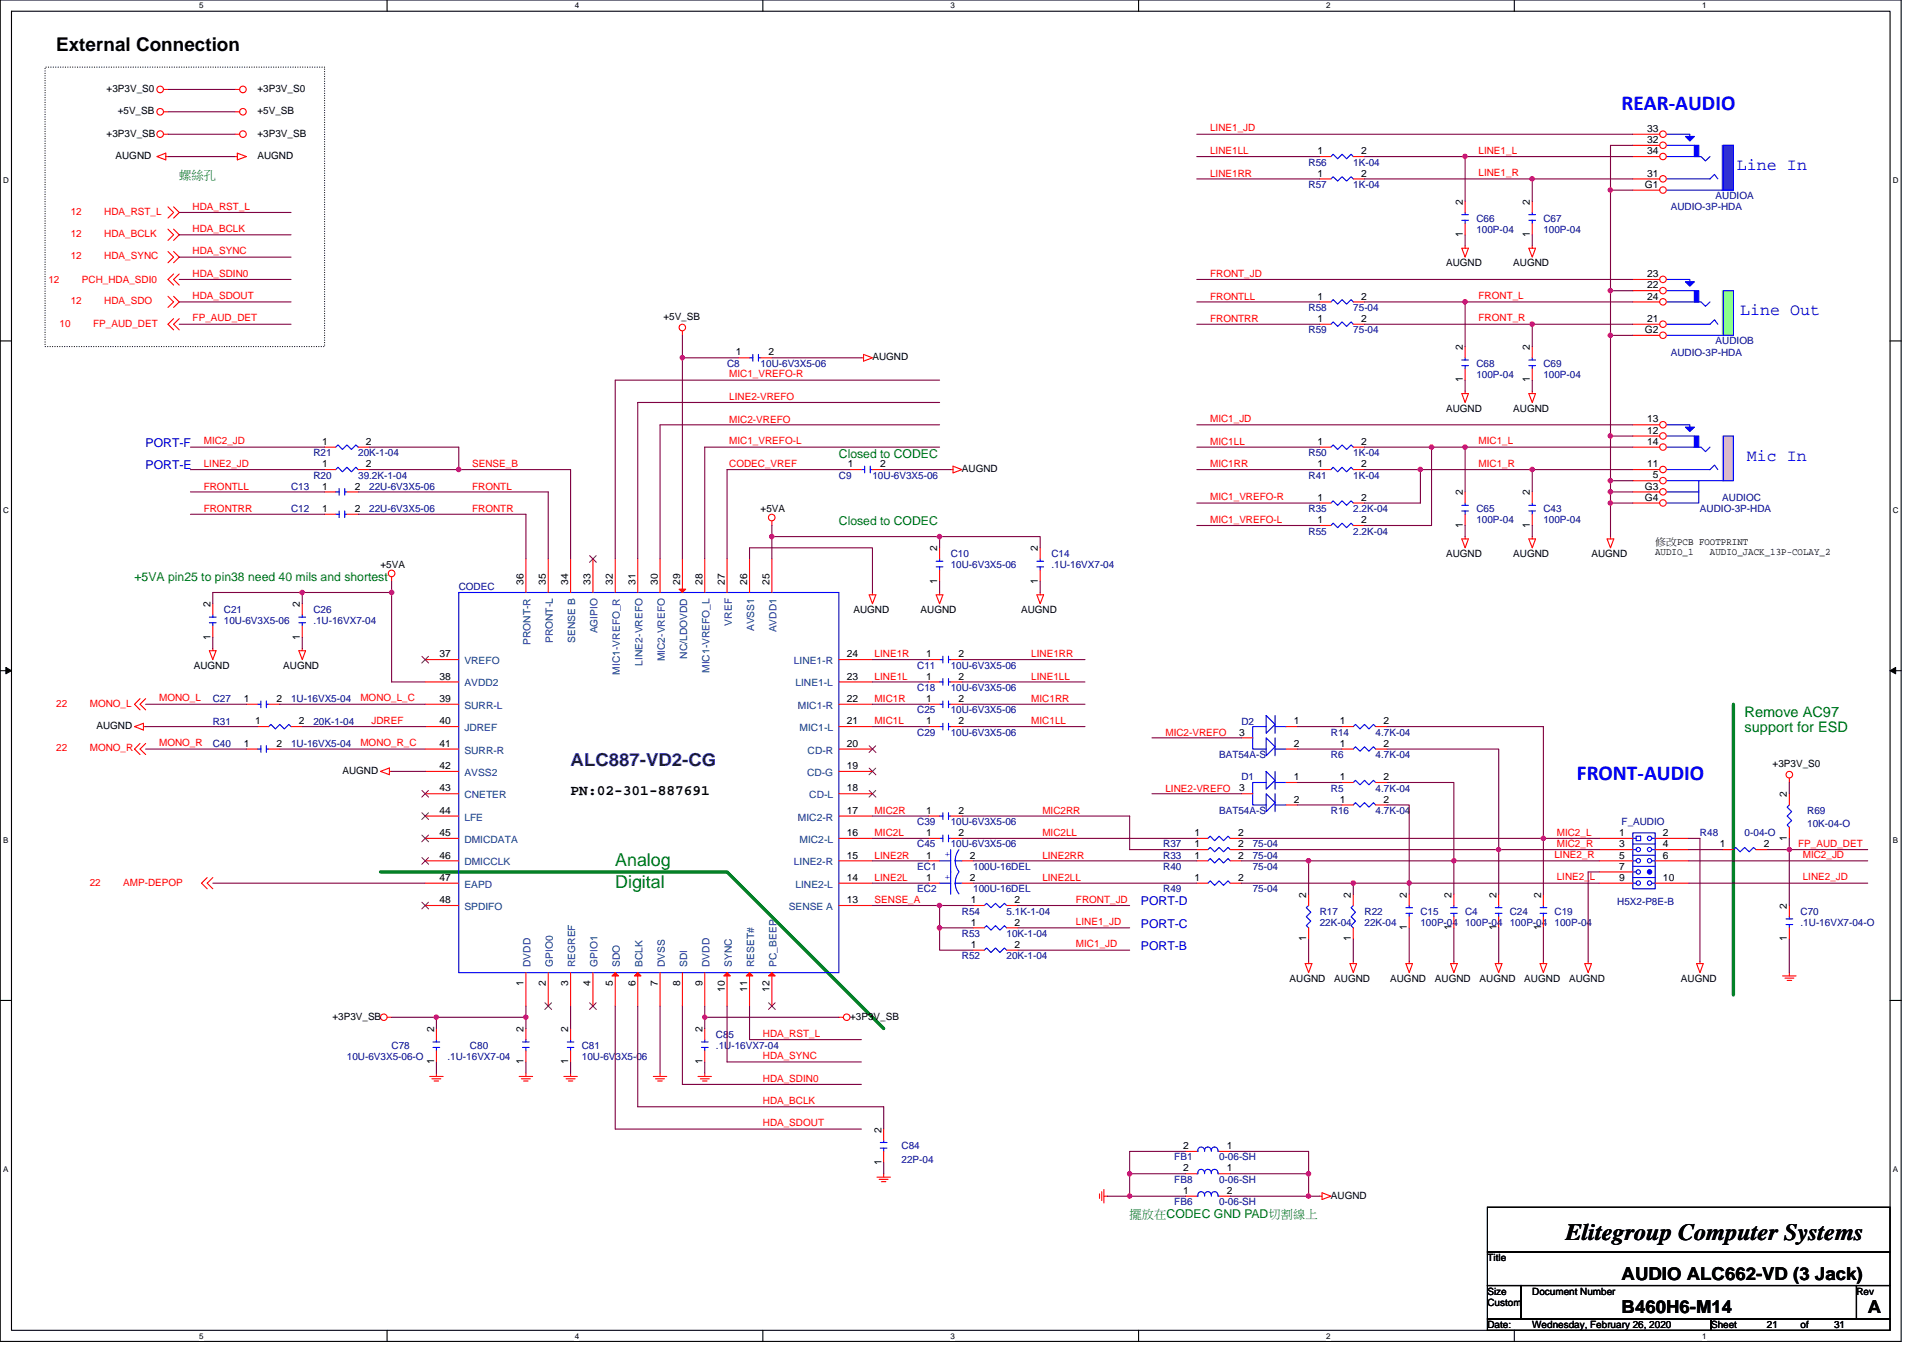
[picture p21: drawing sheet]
<svg xmlns="http://www.w3.org/2000/svg" width="297mm" height="210mm" viewBox="0 0 297 210" stroke-linecap="round" stroke-linejoin="round" font-family="sans-serif">
<defs><g id="words">
<text font-size="3.6" x="241.8" y="191.6">Elitegroup Computer Systems</text>
<g font-size="3.3" fill="#00f">
<text x="250.5" y="17">REAR‐AUDIO</text>
<text x="243.6" y="120.6">FRONT‐AUDIO</text>
</g>
<text font-size="2.9" x="8.7" y="7.9">External Connection</text>
<text font-size="2.8" fill="#000080" x="88.1" y="118.3">ALC887-VD2-CG</text>
<g font-size="2.8" fill="#008000">
<text x="95" y="133.8">Analog</text>
<text x="95" y="137.2">Digital</text>
</g>
<g font-size="2.8">
<text x="250.5" y="197.7">AUDIO ALC662-VD (3 Jack)</text>
<text x="250.5" y="202.9">B460H6-M14</text>
<text x="288.5" y="202.9">A</text>
</g>
<g font-size="2.6" fill="#00f">
<text x="268.3" y="26.3">Line In</text>
<text x="268.8" y="48.7">Line Out</text>
<text x="269.8" y="71.2">Mic In</text>
</g>
<g font-size="2.2" fill="#008000">
<text x="269.5" y="110.8">Remove AC97</text>
<text x="269.5" y="113.2">support for ESD</text>
</g>
<text font-size="2.2" x="88.1" y="122.8">PN:02-301-887691</text>
<g font-size="1.9" fill="#008000">
<text x="27.7" y="27.6">螺絲孔</text>
<text x="129.6" y="70.8">Closed to CODEC</text>
<text x="129.6" y="81.2">Closed to CODEC</text>
<text x="20.8" y="89.8">+5VA pin25 to pin38 need 40 mils and shortest</text>
<text x="174.5" y="188.2">擺放在CODEC GND PAD切割線上</text>
</g>
<g font-size="1.9" fill="#00f">
<text x="22.5" y="69.1">PORT-F</text>
<text x="22.5" y="72.5">PORT-E</text>
<text x="176.2" y="139.9">PORT-D</text>
<text x="176.2" y="143.3">PORT-C</text>
<text x="176.2" y="146.8">PORT-B</text>
</g>
<g font-size="1.5">
<text x="16.5" y="14.2">+3P3V_S0</text>
<text x="18.2" y="17.6">+5V_SB</text>
<text x="39.8" y="17.6">+5V_SB</text>
<text x="39.8" y="14.2">+3P3V_S0</text>
<text x="16.5" y="21.1">+3P3V_SB</text>
<text x="39.8" y="21.1">+3P3V_SB</text>
<text x="203.5" y="23.8">1</text>
<text x="210.2" y="23.8">2</text>
<text x="254.4" y="22.1">32</text>
<text x="254.4" y="20.4">33</text>
<text x="254.4" y="23.8">34</text>
<text x="17.8" y="24.6">AUGND</text>
<text x="39.8" y="24.6">AUGND</text>
<text x="203.5" y="27.3">1</text>
<text x="210.2" y="27.3">2</text>
<text x="254.1" y="29">G1</text>
<text x="254.4" y="27.3">31</text>
<text x="226" y="31.6" transform="rotate(-90 226 31.6)">2</text>
<text x="236.3" y="31.6" transform="rotate(-90 236.3 31.6)">2</text>
<text x="223.4" y="41.1">AUGND</text>
<text x="226" y="36.6" transform="rotate(-90 226 36.6)">1</text>
<text x="233.7" y="41.1">AUGND</text>
<text x="236.3" y="36.6" transform="rotate(-90 236.3 36.6)">1</text>
<text x="203.5" y="46.3">1</text>
<text x="210.2" y="46.3">2</text>
<text x="254.4" y="44.6">22</text>
<text x="254.4" y="42.8">23</text>
<text x="254.4" y="46.3">24</text>
<text x="102.5" y="49.4">+5V_SB</text>
<text x="203.5" y="49.7">1</text>
<text x="210.2" y="49.7">2</text>
<text x="254.1" y="51.5">G2</text>
<text x="254.4" y="49.7">21</text>
<text x="113.7" y="54.9">1</text>
<text x="118.7" y="54.9">2</text>
<text x="134.8" y="55.6">AUGND</text>
<text x="226" y="59.1" transform="rotate(-90 226 59.1)">1</text>
<text x="226" y="54.1" transform="rotate(-90 226 54.1)">2</text>
<text x="236.3" y="59.1" transform="rotate(-90 236.3 59.1)">1</text>
<text x="236.3" y="54.1" transform="rotate(-90 236.3 54.1)">2</text>
<text x="223.4" y="63.6">AUGND</text>
<text x="233.7" y="63.6">AUGND</text>
<text x="254.4" y="65.3">13</text>
<text x="49.8" y="68.7">1</text>
<text x="56.5" y="68.7">2</text>
<text x="203.5" y="68.7">1</text>
<text x="210.2" y="68.7">2</text>
<text x="254.4" y="67">12</text>
<text x="254.4" y="68.7">14</text>
<text x="49.8" y="72.2">1</text>
<text x="49.8" y="75.6">1</text>
<text x="54.8" y="75.6">2</text>
<text x="56.5" y="72.2">2</text>
<text x="131" y="72.2">1</text>
<text x="136" y="72.2">2</text>
<text x="148.6" y="72.9">AUGND</text>
<text x="203.5" y="72.2">1</text>
<text x="203.5" y="77.4">1</text>
<text x="210.2" y="72.2">2</text>
<text x="210.2" y="77.4">2</text>
<text x="226" y="76.5" transform="rotate(-90 226 76.5)">2</text>
<text x="236.3" y="76.5" transform="rotate(-90 236.3 76.5)">2</text>
<text x="254.1" y="75.6">G3</text>
<text x="254.1" y="77.4">G4</text>
<text x="254.4" y="72.2">11</text>
<text x="255.3" y="73.9">5</text>
<text x="49.8" y="79.1">1</text>
<text x="54.8" y="79.1">2</text>
<text x="117.5" y="79.1">+5VA</text>
<text x="203.5" y="80.8">1</text>
<text x="210.2" y="80.8">2</text>
<text x="226" y="81.6" transform="rotate(-90 226 81.6)">1</text>
<text x="236.3" y="81.6" transform="rotate(-90 236.3 81.6)">1</text>
<text x="58.8" y="87.8">+5VA</text>
<text x="144.8" y="85.2" transform="rotate(-90 144.8 85.2)">2</text>
<text x="160.3" y="85.2" transform="rotate(-90 160.3 85.2)">2</text>
<text x="223.4" y="86">AUGND</text>
<text x="233.7" y="86">AUGND</text>
<text x="245.8" y="86">AUGND</text>
<text x="255.7" y="85.7">AUDIO_1</text>
<text x="255.7" y="84.1">修改PCB FOOTPRINT</text>
<text x="264.1" y="85.7">AUDIO_JACK_13P-COLAY_2</text>
<text x="32.5" y="93.8" transform="rotate(-90 32.5 93.8)">2</text>
<text x="46.3" y="93.8" transform="rotate(-90 46.3 93.8)">2</text>
<text x="80.9" y="90.3" transform="rotate(-90 80.9 90.3)">36</text>
<text x="84.3" y="90.3" transform="rotate(-90 84.3 90.3)">35</text>
<text x="87.8" y="90.3" transform="rotate(-90 87.8 90.3)">34</text>
<text x="91.2" y="90.3" transform="rotate(-90 91.2 90.3)">33</text>
<text x="94.7" y="90.3" transform="rotate(-90 94.7 90.3)">32</text>
<text x="98.1" y="90.3" transform="rotate(-90 98.1 90.3)">31</text>
<text x="101.6" y="90.3" transform="rotate(-90 101.6 90.3)">30</text>
<text x="105" y="90.3" transform="rotate(-90 105 90.3)">29</text>
<text x="108.5" y="90.3" transform="rotate(-90 108.5 90.3)">28</text>
<text x="111.9" y="90.3" transform="rotate(-90 111.9 90.3)">27</text>
<text x="115.4" y="90.3" transform="rotate(-90 115.4 90.3)">26</text>
<text x="118.9" y="90.3" transform="rotate(-90 118.9 90.3)">25</text>
<text x="131.8" y="94.7">AUGND</text>
<text x="142.2" y="94.7">AUGND</text>
<text x="144.8" y="90.2" transform="rotate(-90 144.8 90.2)">1</text>
<text x="157.7" y="94.7">AUGND</text>
<text x="160.3" y="90.2" transform="rotate(-90 160.3 90.2)">1</text>
<text x="32.5" y="98.8" transform="rotate(-90 32.5 98.8)">1</text>
<text x="46.3" y="98.8" transform="rotate(-90 46.3 98.8)">1</text>
<text x="67.9" y="101.6">37</text>
<text x="130.8" y="101.6">24</text>
<text x="143" y="101.6">1</text>
<text x="148.1" y="101.6">2</text>
<text x="29.9" y="103.3">AUGND</text>
<text x="43.7" y="103.3">AUGND</text>
<text x="67.9" y="105">38</text>
<text x="130.8" y="105">23</text>
<text x="143" y="105">1</text>
<text x="148.1" y="105">2</text>
<text x="14.9" y="112.6">AUGND</text>
<text x="37.7" y="108.5">1</text>
<text x="39.4" y="111.9">1</text>
<text x="42.7" y="108.5">2</text>
<text x="46.2" y="111.9">2</text>
<text x="67.9" y="108.5">39</text>
<text x="67.9" y="111.9">40</text>
<text x="130.8" y="111.9">21</text>
<text x="130.8" y="108.5">22</text>
<text x="143" y="111.9">1</text>
<text x="143" y="108.5">1</text>
<text x="148.1" y="111.9">2</text>
<text x="148.1" y="108.5">2</text>
<text x="191.4" y="113.6">3</text>
<text x="199.9" y="111.9">1</text>
<text x="206.9" y="111.9">1</text>
<text x="213.7" y="111.9">2</text>
<text x="37.7" y="115.4">1</text>
<text x="42.7" y="115.4">2</text>
<text x="52.9" y="119.5">AUGND</text>
<text x="67.9" y="115.4">41</text>
<text x="67.9" y="118.8">42</text>
<text x="130.8" y="115.4">20</text>
<text x="130.8" y="118.8">19</text>
<text x="199.9" y="115.4">2</text>
<text x="206.9" y="115.4">1</text>
<text x="213.7" y="115.4">2</text>
<text x="273.8" y="118.5">+3P3V_S0</text>
<text x="67.9" y="122.3">43</text>
<text x="67.9" y="125.7">44</text>
<text x="130.8" y="125.7">17</text>
<text x="130.8" y="122.3">18</text>
<text x="143" y="125.7">1</text>
<text x="148.1" y="125.7">2</text>
<text x="191.4" y="122.3">3</text>
<text x="199.9" y="120.5">1</text>
<text x="199.9" y="124">2</text>
<text x="206.9" y="124">1</text>
<text x="206.9" y="120.5">1</text>
<text x="213.7" y="124">2</text>
<text x="213.7" y="120.5">2</text>
<text x="276" y="123.2" transform="rotate(-90 276 123.2)">2</text>
<text x="67.9" y="129.2">45</text>
<text x="130.8" y="129.2">16</text>
<text x="143" y="129.2">1</text>
<text x="148.1" y="129.2">2</text>
<text x="184.5" y="130.9">1</text>
<text x="184.5" y="129.2">1</text>
<text x="191.2" y="130.9">2</text>
<text x="191.2" y="129.2">2</text>
<text x="250.1" y="129.2">1</text>
<text x="250.1" y="130.9">3</text>
<text x="256.9" y="130.9">4</text>
<text x="256.9" y="129.2">2</text>
<text x="265.7" y="130.9">1</text>
<text x="272.4" y="130.9">2</text>
<text x="276" y="129.9" transform="rotate(-90 276 129.9)">1</text>
<text x="67.9" y="132.7">46</text>
<text x="67.9" y="136.1">47</text>
<text x="130.8" y="132.7">15</text>
<text x="130.8" y="136.1">14</text>
<text x="143" y="132.7">1</text>
<text x="143" y="136.1">1</text>
<text x="149.8" y="132.7">2</text>
<text x="149.8" y="136.1">2</text>
<text x="184.5" y="132.7">1</text>
<text x="184.5" y="136.1">1</text>
<text x="191.2" y="132.7">2</text>
<text x="191.2" y="136.1">2</text>
<text x="250.1" y="132.7">5</text>
<text x="250.1" y="134.4">7</text>
<text x="250.1" y="136.1">9</text>
<text x="256.9" y="132.7">6</text>
<text x="256.9" y="136.1">10</text>
<text x="67.9" y="139.6">48</text>
<text x="130.8" y="139.6">13</text>
<text x="149.9" y="139.6">1</text>
<text x="149.9" y="143">1</text>
<text x="156.7" y="139.6">2</text>
<text x="156.7" y="143">2</text>
<text x="201.8" y="138.7" transform="rotate(-90 201.8 138.7)">2</text>
<text x="208.7" y="138.7" transform="rotate(-90 208.7 138.7)">2</text>
<text x="217.3" y="143.7" transform="rotate(-90 217.3 143.7)">1</text>
<text x="217.3" y="138.7" transform="rotate(-90 217.3 138.7)">2</text>
<text x="224.2" y="143.7" transform="rotate(-90 224.2 143.7)">1</text>
<text x="224.2" y="138.7" transform="rotate(-90 224.2 138.7)">2</text>
<text x="231.1" y="143.7" transform="rotate(-90 231.1 143.7)">1</text>
<text x="231.1" y="138.7" transform="rotate(-90 231.1 138.7)">2</text>
<text x="238" y="143.7" transform="rotate(-90 238 143.7)">1</text>
<text x="238" y="138.7" transform="rotate(-90 238 138.7)">2</text>
<text x="276" y="140.4" transform="rotate(-90 276 140.4)">2</text>
<text x="149.9" y="146.5">1</text>
<text x="156.7" y="146.5">2</text>
<text x="201.8" y="145.5" transform="rotate(-90 201.8 145.5)">1</text>
<text x="208.7" y="145.5" transform="rotate(-90 208.7 145.5)">1</text>
<text x="276" y="145.5" transform="rotate(-90 276 145.5)">1</text>
<text x="80.9" y="152.4" transform="rotate(-90 80.9 152.4)">1</text>
<text x="84.3" y="152.4" transform="rotate(-90 84.3 152.4)">2</text>
<text x="87.8" y="152.4" transform="rotate(-90 87.8 152.4)">3</text>
<text x="91.2" y="152.4" transform="rotate(-90 91.2 152.4)">4</text>
<text x="94.7" y="152.4" transform="rotate(-90 94.7 152.4)">5</text>
<text x="98.1" y="152.4" transform="rotate(-90 98.1 152.4)">6</text>
<text x="101.6" y="152.4" transform="rotate(-90 101.6 152.4)">7</text>
<text x="105" y="152.4" transform="rotate(-90 105 152.4)">8</text>
<text x="108.5" y="152.4" transform="rotate(-90 108.5 152.4)">9</text>
<text x="111.9" y="153.3" transform="rotate(-90 111.9 153.3)">10</text>
<text x="115.4" y="153.3" transform="rotate(-90 115.4 153.3)">11</text>
<text x="118.9" y="153.3" transform="rotate(-90 118.9 153.3)">12</text>
<text x="199.2" y="151.7">AUGND</text>
<text x="206.1" y="151.7">AUGND</text>
<text x="214.7" y="151.7">AUGND</text>
<text x="221.7" y="151.7">AUGND</text>
<text x="228.6" y="151.7">AUGND</text>
<text x="235.5" y="151.7">AUGND</text>
<text x="242.4" y="151.7">AUGND</text>
<text x="259.6" y="151.7">AUGND</text>
<text x="51.3" y="157.5">+3P3V_SB</text>
<text x="67.1" y="159.4" transform="rotate(-90 67.1 159.4)">2</text>
<text x="80.9" y="159.4" transform="rotate(-90 80.9 159.4)">2</text>
<text x="87.8" y="159.4" transform="rotate(-90 87.8 159.4)">2</text>
<text x="108.5" y="159.4" transform="rotate(-90 108.5 159.4)">2</text>
<text x="131.3" y="157.5">+3P3V_SB</text>
<text x="67.1" y="164.5" transform="rotate(-90 67.1 164.5)">1</text>
<text x="80.9" y="164.5" transform="rotate(-90 80.9 164.5)">1</text>
<text x="87.8" y="164.5" transform="rotate(-90 87.8 164.5)">1</text>
<text x="108.5" y="164.5" transform="rotate(-90 108.5 164.5)">1</text>
<text x="136.1" y="175" transform="rotate(-90 136.1 175)">2</text>
<text x="182.8" y="177.5">2</text>
<text x="189.5" y="177.5">1</text>
<text x="136.1" y="180" transform="rotate(-90 136.1 180)">1</text>
<text x="182.8" y="184.5">1</text>
<text x="182.8" y="181">2</text>
<text x="189.5" y="184.5">2</text>
<text x="189.5" y="181">1</text>
<text x="205.6" y="185.2">AUGND</text>
<text x="229.8" y="194.9">Title</text>
<text x="229.8" y="200">Size</text>
<text x="229.8" y="201.8">Custom</text>
<text x="236.7" y="200">Document Number</text>
<text x="286.8" y="200">Rev</text>
<text x="229.8" y="205.2">Date:</text>
<text x="236.7" y="205.2">Wednesday, February 26, 2020</text>
<text x="264.3" y="205.2">Sheet</text>
<text x="272.9" y="205.2">21</text>
<text x="278.1" y="205.2">of</text>
<text x="283.3" y="205.2">31</text>
</g>
<g font-size="1.5" fill="#f00">
<text x="186.9" y="23.9">LINE1LL</text>
<text x="186.9" y="20.3">LINE1_JD</text>
<text x="228.4" y="23.7">LINE1_L</text>
<text x="186.9" y="27.3">LINE1RR</text>
<text x="228.4" y="27.2">LINE1_R</text>
<text x="10.9" y="33.2">12</text>
<text x="16.1" y="33.2">HDA_RST_L</text>
<text x="29.8" y="32.4">HDA_RST_L</text>
<text x="29.8" y="35.8">HDA_BCLK</text>
<text x="10.9" y="40.1">12</text>
<text x="10.9" y="36.6">12</text>
<text x="16.1" y="40.1">HDA_SYNC</text>
<text x="16.1" y="36.6">HDA_BCLK</text>
<text x="29.8" y="39.3">HDA_SYNC</text>
<text x="7.5" y="43.7">12</text>
<text x="10.9" y="47">12</text>
<text x="12.7" y="43.7">PCH_HDA_SDI0</text>
<text x="16.1" y="47">HDA_SDO</text>
<text x="29.8" y="42.7">HDA_SDIN0</text>
<text x="29.8" y="46.2">HDA_SDOUT</text>
<text x="186.9" y="46.3">FRONTLL</text>
<text x="186.9" y="42.7">FRONT_JD</text>
<text x="228.4" y="46.2">FRONT_L</text>
<text x="9.2" y="50.5">10</text>
<text x="14.4" y="50.5">FP_AUD_DET</text>
<text x="29.8" y="49.7">FP_AUD_DET</text>
<text x="186.9" y="49.8">FRONTRR</text>
<text x="228.4" y="49.7">FRONT_R</text>
<text x="112.6" y="58.3">MIC1_VREFO-R</text>
<text x="112.6" y="61.8">LINE2-VREFO</text>
<text x="112.6" y="65.3">MIC2-VREFO</text>
<text x="186.9" y="65.2">MIC1_JD</text>
<text x="31.5" y="68.6">MIC2_JD</text>
<text x="112.6" y="68.6">MIC1_VREFO-L</text>
<text x="186.9" y="68.7">MIC1LL</text>
<text x="228.4" y="68.6">MIC1_L</text>
<text x="31.5" y="72.1">LINE2_JD</text>
<text x="31.5" y="75.7">FRONTLL</text>
<text x="72.9" y="72.1">SENSE_B</text>
<text x="72.9" y="75.7">FRONTL</text>
<text x="112.6" y="72.1">CODEC_VREF</text>
<text x="186.9" y="77.3">MIC1_VREFO-R</text>
<text x="186.9" y="72.2">MIC1RR</text>
<text x="228.4" y="72.1">MIC1_R</text>
<text x="31.5" y="79.1">FRONTRR</text>
<text x="72.9" y="79.1">FRONTR</text>
<text x="186.9" y="80.8">MIC1_VREFO-L</text>
<text x="135.1" y="101.6">LINE1R</text>
<text x="159.3" y="101.6">LINE1RR</text>
<text x="135.1" y="105">LINE1L</text>
<text x="159.3" y="105">LINE1LL</text>
<text x="8.7" y="109.2">22</text>
<text x="13.9" y="109.2">MONO_L</text>
<text x="24.6" y="108.4">MONO_L</text>
<text x="55.7" y="108.4">MONO_L_C</text>
<text x="57.4" y="111.9">JDREF</text>
<text x="135.1" y="111.9">MIC1L</text>
<text x="135.1" y="108.5">MIC1R</text>
<text x="159.3" y="108.5">MIC1RR</text>
<text x="159.3" y="111.9">MIC1LL</text>
<text x="180" y="113.7">MIC2-VREFO</text>
<text x="8.7" y="116.1">22</text>
<text x="13.9" y="116.1">MONO_R</text>
<text x="24.6" y="115.3">MONO_R</text>
<text x="55.7" y="115.3">MONO_R_C</text>
<text x="135.1" y="125.8">MIC2R</text>
<text x="161" y="125.8">MIC2RR</text>
<text x="180" y="122.3">LINE2-VREFO</text>
<text x="135.1" y="129.2">MIC2L</text>
<text x="161" y="129.2">MIC2LL</text>
<text x="240.5" y="129.1">MIC2_L</text>
<text x="240.5" y="130.8">MIC2_R</text>
<text x="277.8" y="130.8">FP_AUD_DET</text>
<text x="13.9" y="136.8">22</text>
<text x="19" y="136.8">AMP-DEPOP</text>
<text x="135.1" y="136.1">LINE2L</text>
<text x="135.1" y="132.7">LINE2R</text>
<text x="161" y="136.1">LINE2LL</text>
<text x="161" y="132.7">LINE2RR</text>
<text x="240.1" y="132.6">LINE2_R</text>
<text x="240.5" y="136">LINE2_L</text>
<text x="278.5" y="136">LINE2_JD</text>
<text x="278.5" y="132.6">MIC2_JD</text>
<text x="135.1" y="139.5">SENSE_A</text>
<text x="166.2" y="142.9">LINE1_JD</text>
<text x="166.2" y="139.5">FRONT_JD</text>
<text x="166.2" y="146.4">MIC1_JD</text>
<text x="117.8" y="160.2">HDA_RST_L</text>
<text x="117.8" y="167.1">HDA_SDIN0</text>
<text x="117.8" y="163.6">HDA_SYNC</text>
<text x="117.8" y="170.6">HDA_BCLK</text>
<text x="117.8" y="174">HDA_SDOUT</text>
</g>
<g font-size="1.5" fill="#000080">
<text x="202.1" y="29">R57</text>
<text x="202.1" y="25.6">R56</text>
<text x="209" y="29">1K-04</text>
<text x="209" y="25.6">1K-04</text>
<text x="228" y="34.2">C66</text>
<text x="228" y="35.9">100P-04</text>
<text x="238.4" y="34.2">C67</text>
<text x="238.4" y="35.9">100P-04</text>
<text x="258.1" y="32.5">AUDIO-3P-HDA</text>
<text x="265" y="30.8">AUDIOA</text>
<text x="202.1" y="48">R58</text>
<text x="202.1" y="51.5">R59</text>
<text x="209" y="48">75-04</text>
<text x="209" y="51.5">75-04</text>
<text x="265" y="53.2">AUDIOB</text>
<text x="112.3" y="56.7">C8</text>
<text x="117.5" y="56.7">10U-6V3X5-06</text>
<text x="228" y="56.7">C68</text>
<text x="228" y="58.4">100P-04</text>
<text x="238.4" y="56.7">C69</text>
<text x="238.4" y="58.4">100P-04</text>
<text x="258.1" y="54.9">AUDIO-3P-HDA</text>
<text x="48.4" y="70.5">R21</text>
<text x="55.3" y="70.5">20K-1-04</text>
<text x="202.1" y="70.5">R50</text>
<text x="209" y="70.5">1K-04</text>
<text x="45" y="75.7">C13</text>
<text x="48.4" y="74">R20</text>
<text x="55.3" y="74">39.2K-1-04</text>
<text x="57" y="75.7">22U-6V3X5-06</text>
<text x="129.6" y="74">C9</text>
<text x="134.8" y="74">10U-6V3X5-06</text>
<text x="202.1" y="74">R41</text>
<text x="209" y="74">1K-04</text>
<text x="266" y="77.4">AUDIOC</text>
<text x="45" y="79.1">C12</text>
<text x="57" y="79.1">22U-6V3X5-06</text>
<text x="202.1" y="82.6">R55</text>
<text x="202.1" y="79.1">R35</text>
<text x="209" y="82.6">2.2K-04</text>
<text x="209" y="79.1">2.2K-04</text>
<text x="228" y="79.1">C65</text>
<text x="228" y="80.9">100P-04</text>
<text x="238.4" y="79.1">C43</text>
<text x="238.4" y="80.9">100P-04</text>
<text x="262.6" y="79.1">AUDIO-3P-HDA</text>
<text x="146.9" y="86">C10</text>
<text x="146.9" y="87.8">10U-6V3X5-06</text>
<text x="162.4" y="86">C14</text>
<text x="162.4" y="87.8">.1U-16VX7-04</text>
<text x="34.6" y="94.7">C21</text>
<text x="48.4" y="94.7">C26</text>
<text x="70.9" y="91.2">CODEC</text>
<text x="34.6" y="96.4">10U-6V3X5-06</text>
<text x="48.4" y="96.4">.1U-16VX7-04</text>
<text x="141.7" y="103.3">C11</text>
<text x="141.7" y="106.8">C18</text>
<text x="146.9" y="103.3">10U-6V3X5-06</text>
<text x="146.9" y="106.8">10U-6V3X5-06</text>
<text x="32.9" y="112">R31</text>
<text x="32.9" y="108.5">C27</text>
<text x="45" y="108.5">1U-16VX5-04</text>
<text x="48.4" y="112">20K-1-04</text>
<text x="141.7" y="113.7">C29</text>
<text x="141.7" y="110.2">C25</text>
<text x="146.9" y="113.7">10U-6V3X5-06</text>
<text x="146.9" y="110.2">10U-6V3X5-06</text>
<text x="191.8" y="112">D2</text>
<text x="205.6" y="113.7">R14</text>
<text x="212.5" y="113.7">4.7K-04</text>
<text x="32.9" y="115.4">C40</text>
<text x="45" y="115.4">1U-16VX5-04</text>
<text x="188.3" y="117.1">BAT54A-S</text>
<text x="205.6" y="117.1">R6</text>
<text x="212.5" y="117.1">4.7K-04</text>
<text x="188.3" y="125.8">BAT54A-S</text>
<text x="191.8" y="120.6">D1</text>
<text x="205.6" y="125.8">R16</text>
<text x="205.6" y="122.3">R5</text>
<text x="212.5" y="125.8">4.7K-04</text>
<text x="212.5" y="122.3">4.7K-04</text>
<text x="279.2" y="125.8">R69</text>
<text x="141.7" y="130.9">C45</text>
<text x="141.7" y="127.5">C39</text>
<text x="146.9" y="130.9">10U-6V3X5-06</text>
<text x="146.9" y="127.5">10U-6V3X5-06</text>
<text x="179.7" y="130.9">R37</text>
<text x="193.5" y="130.9">75-04</text>
<text x="250.5" y="127.5">F_AUDIO</text>
<text x="262.6" y="129.2">R48</text>
<text x="269.5" y="129.2">0-04-O</text>
<text x="279.2" y="127.8">10K-04-O</text>
<text x="141.7" y="134.4">EC1</text>
<text x="141.7" y="137.9">EC2</text>
<text x="150.3" y="134.4">100U-16DEL</text>
<text x="150.3" y="137.9">100U-16DEL</text>
<text x="179.7" y="132.7">R33</text>
<text x="179.7" y="134.4">R40</text>
<text x="179.7" y="137.9">R49</text>
<text x="193.5" y="132.7">75-04</text>
<text x="193.5" y="134.4">75-04</text>
<text x="193.5" y="137.9">75-04</text>
<text x="148.6" y="141.3">R54</text>
<text x="155.5" y="141.3">5.1K-1-04</text>
<text x="203.9" y="141.3">R17</text>
<text x="203.9" y="143">22K-04</text>
<text x="210.8" y="141.3">R22</text>
<text x="210.8" y="143">22K-04</text>
<text x="219.4" y="141.3">C15</text>
<text x="219.4" y="143">100P-04</text>
<text x="226.3" y="141.3">C4</text>
<text x="226.3" y="143">100P-04</text>
<text x="233.2" y="141.3">C24</text>
<text x="233.2" y="143">100P-04</text>
<text x="240.1" y="141.3">C19</text>
<text x="240.1" y="143">100P-04</text>
<text x="249.8" y="139.8">H5X2-P8E-B</text>
<text x="278.1" y="141.3">C70</text>
<text x="278.1" y="143">.1U-16VX7-04-O</text>
<text x="148.6" y="144.8">R53</text>
<text x="148.6" y="148.2">R52</text>
<text x="155.5" y="144.8">10K-1-04</text>
<text x="155.5" y="148.2">20K-1-04</text>
<text x="110.6" y="160.3">C85</text>
<text x="53.6" y="163.8">10U-6V3X5-06-O</text>
<text x="60.5" y="162">C78</text>
<text x="69.1" y="163.8">.1U-16VX7-04</text>
<text x="72.6" y="162">C80</text>
<text x="89.9" y="162">C81</text>
<text x="89.9" y="163.8">10U-6V3X5-06</text>
<text x="110.6" y="162">.1U-16VX7-04</text>
<text x="139.3" y="177.6">C84</text>
<text x="139.3" y="179.7">22P-04</text>
<text x="181.4" y="179.3">FB1</text>
<text x="188.3" y="179.3">0-06-SH</text>
<text x="181.4" y="182.8">FB8</text>
<text x="188.3" y="182.8">0-06-SH</text>
<text x="181.4" y="186.2">FB6</text>
<text x="188.3" y="186.2">0-06-SH</text>
</g>
<g font-size="1.5" fill="#004080">
<text x="82" y="99.6" transform="rotate(-90 82 99.6)">PRONT-R</text>
<text x="85.4" y="99.4" transform="rotate(-90 85.4 99.4)">PRONT-L</text>
<text x="88.9" y="99.3" transform="rotate(-90 88.9 99.3)">SENSE B</text>
<text x="92.3" y="97.9" transform="rotate(-90 92.3 97.9)">AGIPIO</text>
<text x="106.1" y="101.7" transform="rotate(-90 106.1 101.7)">NC/LDOVDD</text>
<text x="113" y="96.6" transform="rotate(-90 113 96.6)">VREF</text>
<text x="116.5" y="97.5" transform="rotate(-90 116.5 97.5)">AVSS1</text>
<text x="119.9" y="97.7" transform="rotate(-90 119.9 97.7)">AVDD1</text>
<text x="71.7" y="102.6">VREFO</text>
<text x="71.7" y="106.1">AVDD2</text>
<text x="95.8" y="104.2" transform="rotate(-90 95.8 104.2)">MIC1-VREFO_R</text>
<text x="99.2" y="102.8" transform="rotate(-90 99.2 102.8)">LINE2-VREFO</text>
<text x="102.7" y="102.2" transform="rotate(-90 102.7 102.2)">MIC2-VREFO</text>
<text x="109.6" y="104" transform="rotate(-90 109.6 104)">MIC1-VREFO_L</text>
<text x="122.6" y="102.6">LINE1-R</text>
<text x="122.9" y="106.1">LINE1-L</text>
<text x="71.7" y="109.5">SURR-L</text>
<text x="71.7" y="113">JDREF</text>
<text x="123.3" y="109.5">MIC1-R</text>
<text x="123.5" y="113">MIC1-L</text>
<text x="71.7" y="116.4">SURR-R</text>
<text x="71.7" y="119.9">AVSS2</text>
<text x="124.7" y="119.9">CD-G</text>
<text x="124.8" y="116.4">CD-R</text>
<text x="71.7" y="123.3">CNETER</text>
<text x="125" y="123.3">CD-L</text>
<text x="71.7" y="126.8">LFE</text>
<text x="71.7" y="130.2">DMICDATA</text>
<text x="123.3" y="126.8">MIC2-R</text>
<text x="123.5" y="130.2">MIC2-L</text>
<text x="71.7" y="133.7">DMICCLK</text>
<text x="71.7" y="137.2">EAPD</text>
<text x="122.6" y="133.7">LINE2-R</text>
<text x="122.9" y="137.2">LINE2-L</text>
<text x="71.7" y="140.6">SPDIFO</text>
<text x="121.8" y="140.6">SENSE A</text>
<text x="82" y="149.4" transform="rotate(-90 82 149.4)">DVDD</text>
<text x="85.4" y="149.4" transform="rotate(-90 85.4 149.4)">GPIO0</text>
<text x="88.9" y="149.4" transform="rotate(-90 88.9 149.4)">REGREF</text>
<text x="92.3" y="149.4" transform="rotate(-90 92.3 149.4)">GPIO1</text>
<text x="95.8" y="149.4" transform="rotate(-90 95.8 149.4)">SDO</text>
<text x="99.2" y="149.4" transform="rotate(-90 99.2 149.4)">BCLK</text>
<text x="102.7" y="149.4" transform="rotate(-90 102.7 149.4)">DVSS</text>
<text x="106.1" y="149.4" transform="rotate(-90 106.1 149.4)">SDI</text>
<text x="109.6" y="149.4" transform="rotate(-90 109.6 149.4)">DVDD</text>
<text x="113" y="149.4" transform="rotate(-90 113 149.4)">SYNC</text>
<text x="116.5" y="149.4" transform="rotate(-90 116.5 149.4)">RESET#</text>
<text x="119.9" y="149.4" transform="rotate(-90 119.9 149.4)">PC_BEEP</text>
</g>
<g font-size="1.5" fill="#00f">
<text x="146.8" y="135.9" transform="rotate(-90 146.8 135.9)">+</text>
<text x="146.8" y="132.5" transform="rotate(-90 146.8 132.5)">+</text>
</g>
<g font-size="1.2">
<text x="30.8" y="1.3">5</text>
<text x="88.8" y="1.3">4</text>
<text x="146.8" y="1.3">3</text>
<text x="204.9" y="1.3">2</text>
<text x="262.9" y="1.3">1</text>
<text x=".5" y="28.3">D</text>
<text x="292.4" y="28.3">D</text>
<text x=".5" y="79.2">C</text>
<text x="292.4" y="79.2">C</text>
<text x=".5" y="130.2">B</text>
<text x="292.4" y="130.2">B</text>
<text x=".5" y="181.1">A</text>
<text x="292.4" y="181.1">A</text>
<text x="30.8" y="206.8">5</text>
<text x="88.8" y="206.8">4</text>
<text x="146.8" y="206.8">3</text>
<text x="204.9" y="206.8">2</text>
<text x="262.9" y="206.8">1</text>
</g>
</g></defs>
<path d="M0 0h293.7v207.3h-293.7zM1.8 1.7h290.1v203.8h-290.1z" fill="none" stroke="#000" stroke-width=".17"/>
<g fill="#fff">
<path d="M30.8 .2h.6v1.4h-.6z"/>
<path d="M30.8 205.7h.6v1.4h-.6z"/>
</g>
<path d="M59.8 0v1.7M59.8 205.5v1.8" fill="none" stroke="#000" stroke-width=".17"/>
<g fill="#fff">
<path d="M88.8 .2h.6v1.4h-.6z"/>
<path d="M88.8 205.7h.6v1.4h-.6z"/>
</g>
<path d="M117.8 0v1.7M117.8 205.5v1.8" fill="none" stroke="#000" stroke-width=".17"/>
<g fill="#fff">
<path d="M146.8 .2h.7v1.4h-.7z"/>
<path d="M146.8 205.7h.7v1.4h-.7z"/>
</g>
<path d="M175.9 0v1.7M175.9 205.5v1.8" fill="none" stroke="#000" stroke-width=".17"/>
<g fill="#fff">
<path d="M204.9 .2h.6v1.4h-.6z"/>
<path d="M204.9 205.7h.6v1.4h-.6z"/>
</g>
<path d="M233.9 0v1.7M233.9 205.5v1.8" fill="none" stroke="#000" stroke-width=".17"/>
<g fill="#fff">
<path d="M262.9 .2h.7v1.4h-.7z"/>
<path d="M262.9 205.7h.7v1.4h-.7z"/>
<path d="M.5 27.2h.8v1.4h-.8z"/>
<path d="M292.4 27.2h.8v1.4h-.8z"/>
<path d="M.5 78.1h.8v1.4h-.8z"/>
<path d="M292.4 78.1h.8v1.4h-.8z"/>
</g>
<path d="M0 52.7h1.8M291.9 52.7h1.8" fill="none" stroke="#000" stroke-width=".17"/>
<g fill="#fff">
<path d="M.5 129.1h.8v1.4h-.8z"/>
<path d="M292.4 129.1h.8v1.4h-.8z"/>
</g>
<path d="M0 103.6h1.8M291.9 103.6h1.8" fill="none" stroke="#000" stroke-width=".17"/>
<path d="M.9 103.1l.9 .5-.9 .5zM291.9 103.6l.9-.5v1z" fill="#000" stroke="#000" stroke-width=".15"/>
<g fill="#fff">
<path d="M.5 180h.8v1.4h-.8z"/>
<path d="M292.4 180h.8v1.4h-.8z"/>
</g>
<path d="M0 154.6h1.8M291.9 154.6h1.8M229.8 198.6h5.1v5.2h-5.1zM229.8 186.5h62.1v7h-62.1zM229.8 193.5h62.1v5.1h-62.1zM234.9 198.6h51.9v5.2h-51.9zM286.8 198.6h5.1v5.2h-5.1zM229.8 203.8h34.5v1.7h-34.5zM264.3 203.8h27.6v1.7h-27.6z" fill="none" stroke="#000" stroke-width=".17"/>
<path d="M7 10.4h43.1v43.2h-43.1z" fill="none" stroke="#000" stroke-width=".17" stroke-dasharray="0 .3"/>
<path d="M267.8 108.8v44.9M58.8 134.7h53.5l24.2 24.2" fill="none" stroke="#008000" stroke-width=".51"/>
<path d="M266 22.5h1.8v6.9h-1.8z" fill-rule="evenodd" fill="#0080ff" stroke="#0080ff" stroke-width=".17"/>
<path d="M266 44.9h1.6v6.9h-1.6z" fill-rule="evenodd" fill="#80ff80" stroke="#80ff80" stroke-width=".17"/>
<path d="M266 67.4h1.6v6.9h-1.6z" fill-rule="evenodd" fill="#ff80ff" stroke="#ff80ff" stroke-width=".17"/>
<g fill="none" stroke="#f00" stroke-width=".17">
<path d="M25.3 17.3h.6M25.3 13.8h.6M36.3 17.3h.7M36.3 13.8h.7M24.2 24.2l1.4-.5v1zM25.3 20.7h.6M25.6 24.2h.3M25.9 38.9l.9 .8-.9 .9M25.9 35.4l.9 .9-.9 .8M25.9 32l.9 .8-.9 .9M26.8 38.9l.9 .8-.9 .9M26.8 35.4l.9 .9-.9 .8"/>
<path d="M26.8 32l.9 .8-.9 .9M36.3 20.7h.7M36.3 24.2h.4M36.7 23.7l1.4 .5-1.4 .5zM203.9 27.6h1.7M203.9 24.2h1.7M209 27.6h1.8M209 24.2h1.8M225.8 38.4h1l-.5 1.3zM226.3 38v.4M226.3 34.5v1.8M226.3 31.1v1.7"/>
<path d="M236.2 38.4h1l-.5 1.3zM236.7 38v.4M25.9 45.8l.9 .9-.9 .8M26.8 45.8l.9 .9-.9 .8M26.8 42.3l-.9 .9 .9 .8M26.8 49.2l-.9 .9 .9 .9M27.7 42.3l-.9 .9 .9 .8M27.7 49.2l-.9 .9 .9 .9M105.4 51.1v.7M133.1 55.3h.3M133.4 54.8l1.4 .5-1.4 .5zM226.3 57v1.7"/>
<path d="M226.3 53.6v1.7M236.7 57v1.7M236.7 53.6v1.7M50.1 72.6h1.8M50.1 76h1.8M50.1 79.5h1.8M53.6 76h1.7M53.6 79.5h1.7M55.3 72.6h1.7M146.9 72.6h.3M147.2 72l1.4 .6-1.4 .5zM203.9 72.6h1.7"/>
<path d="M209 72.6h1.8M225.8 60.8h1l-.5 1.4zM226.3 60.5v.3M226.3 79.5v1.7M226.3 76v1.7M236.2 60.8h1l-.5 1.4zM236.7 60.5v.3M60.5 89.1v.7M119.2 80.5v.7M134.3 91.9h1l-.5 1.4zM134.8 91.5v.4M144.6 91.9h1l-.5 1.4z"/>
<path d="M145.1 91.5v.4M160.2 91.9h1l-.5 1.4zM160.7 91.5v.4M203.9 81.2h1.7M209 81.2h1.8M225.8 83.3h1l-.5 1.3zM226.3 82.9v.4M236.2 83.3h1l-.5 1.3zM236.7 82.9v.4M248.2 83.3h1.1l-.5 1.3zM248.8 82.9v.4M20.8 112.3l1.4-.5v1z"/>
<path d="M21.6 107.9l-.8 .9 .8 .9M21.6 114.9l-.8 .8 .8 .9M22.2 112.3h.3M22.5 107.9l-.9 .9 .9 .9M22.5 114.9l-.9 .8 .9 .9M32.3 100.5h1.1l-.5 1.4zM32.9 100.2v.3M46.2 100.5h1l-.5 1.4zM46.7 100.2v.3M58.8 119.2l1.4-.5v1zM60.2 119.2h.3M191.8 114h1.7"/>
<path d="M198.7 112.3h1.7M198.7 115.7h1.7M207.3 115.7h1.7M212.5 115.7h1.7M32 135.6l-.9 .9 .9 .8M32.9 135.6l-.9 .9 .9 .8M143.4 129.5h1.7M146.9 129.5h1.7M150.3 139.9h1.7M155.5 139.9h1.7M184.9 131.3h1.7M184.9 133h1.7"/>
<path d="M190 131.3h1.8M190 133h1.8M191.8 122.6h1.7M198.7 120.9h1.7M198.7 124.4h1.7M202.1 138.2v1.7M207.3 124.4h1.7M212.5 124.4h1.7M231.5 138.2v1.7M238.4 138.2v1.7M276.4 120.2v.7M276.4 127.8v1.7"/>
<path d="M276.4 122.6v1.8M59.8 157.2h.7M88.1 158.9v1.7M129.6 157.2h.7M150.3 143.4h1.7M155.5 143.4h1.7M201.6 148.9h1l-.5 1.4zM202.1 148.5v.4M202.1 143.4v1.7M208.5 148.9h1l-.5 1.4zM209 148.5v.4M217.2 148.9h1l-.5 1.4z"/>
<path d="M217.7 148.5v.4M224.1 148.9h1l-.5 1.4zM224.6 148.5v.4M231 148.9h1l-.5 1.4zM231.5 148.5v.4M231.5 141.6v1.8M237.9 148.9h1l-.5 1.4zM238.4 148.5v.4M238.4 141.6v1.8M244.8 148.9h1l-.5 1.4zM245.3 148.5v.4M262.1 148.9h1l-.5 1.4z"/>
<path d="M262.6 148.5v.4M275.4 150.8h2M275.7 151.1h1.4M276.1 151.5h.7M276.4 150.3v.5M66.4 166.3h2M66.7 166.7h1.4M67.1 167h.7M67.4 165.8v.5M80.2 166.3h2.1M80.5 166.7h1.4M80.9 167h.7"/>
<path d="M81.2 165.8v.5M87.1 166.3h2.1M87.4 166.7h1.4M87.8 167h.7M88.1 165.8v.5M88.1 162.4v1.7M100.9 166.3h2.1M101.3 166.7h1.3M101.6 167h.7M102 165.8v.5M107.8 166.3h2.1M108.2 166.7h1.4"/>
<path d="M108.5 167h.7M108.9 165.8v.5M183.1 177.9h1.8M188.3 177.9h1.7M135.5 181.9h2M135.8 182.2h1.4M136.1 182.6h.7M136.5 181.4v.5M169.8 184.5v.7M170.2 184.1v1.4M170.5 184.8h.5M170.5 183.8v2.1"/>
<path d="M203.9 184.8h.3M204.2 184.3l1.4 .5-1.4 .5z"/>
<circle cx="24.7" cy="13.8" r=".51"/>
<circle cx="24.7" cy="17.3" r=".51"/>
<circle cx="37.5" cy="17.3" r=".51"/>
<circle cx="37.5" cy="13.8" r=".51"/>
<circle cx="24.7" cy="20.7" r=".51"/>
<circle cx="37.5" cy="20.7" r=".51"/>
<circle cx="105.4" cy="50.6" r=".51"/>
<circle cx="119.2" cy="80" r=".51"/>
<circle cx="60.5" cy="88.6" r=".51"/>
<circle cx="276.4" cy="119.7" r=".51"/>
<circle cx="59.3" cy="157.2" r=".51"/>
<circle cx="130.8" cy="157.2" r=".51"/>
</g>
<g fill="none" stroke="#00f" stroke-width=".17">
<path d="M205.6 27.6l.3-.3 .7 .7 .7-.7 .7 .7 .7-.7 .3 .3M205.6 24.2l.3-.4 .7 .7 .7-.7 .7 .7 .7-.7 .3 .4M225.8 33.2h1M225.8 34h1M226.3 34v.5M226.3 32.8v.4M225.8 55.6h1M225.8 56.5h1M226.3 56.5v.5M226.3 55.3v.3M236.2 55.6h1M236.2 56.5h1"/>
<path d="M236.7 56.5v.5M236.7 55.3v.3M51.9 72.6l.3-.4 .7 .7 .7-.7 .7 .7 .7-.7 .3 .4M51.9 76h.5M51.9 79.5h.5M52.4 75.5v1M52.4 79v1M53.3 76h.3M53.3 75.5v1M53.3 79.5h.3M53.3 79v1M205.6 72.6l.3-.4 .7 .7 .7-.7 .7 .7 .7-.7 .3 .4"/>
<path d="M225.8 78.1h1M225.8 79h1M226.3 79v.5M226.3 77.7v.4M257.4 69.1h5.4l.6 .7 .7-.7M257.4 72.6h6.7l.7-.7 .5 .7M257.4 74.3h10.4v-6.9h-1.6v6.9M257.4 67.4h4.3M257.4 76h5M257.4 65.6h3.6v.4M262.4 74.3v3.4h-5M205.6 81.2l.3-.4 .7 .7 .7-.7 .7 .7 .7-.7 .3 .4"/>
<path d="M195.6 119.2l1.4 1.4-1.4 1.3zM195.6 110.6l1.4 1.3-1.4 1.4zM195.6 112.3h-2.1v3.4h2.1M195.6 114l1.4 1.4-1.4 1.4zM197 112.3h1.7M197 115.7h1.7M197 119.2v2.7M197 110.6v2.7M197 114v2.8M209 115.7l.4-.3 .7 .7 .7-.7 .7 .7 .7-.7 .3 .3M145.1 129.5h.5M145.6 129v1.1"/>
<path d="M146.5 129.5h.4M146.5 129v1.1M152 139.9l.4-.3 .7 .7 .7-.7 .6 .7 .7-.7 .4 .3M186.6 131.3l.3-.4 .7 .7 .7-.7 .7 .7 .7-.7 .3 .4M186.6 133l.3-.3 .7 .7 .7-.7 .7 .7 .7-.7 .3 .3M195.6 120.9h-2.1v3.5h2.1M195.6 122.6l1.4 1.4-1.4 1.4zM197 120.9h1.7M197 124.4h1.7M197 122.6v2.8M202.1 139.9l-.3 .4 .7 .6-.7 .7 .7 .7-.7 .7 .3 .4M209 124.4l.4-.4 .7 .7 .7-.7 .7 .7 .7-.7 .3 .4"/>
<path d="M231.5 139.9v.4M238.4 139.9v.4M276.4 124.4l-.3 .3 .7 .7-.7 .7 .7 .7-.7 .7 .3 .3M152 143.4l.4-.4 .7 .7 .7-.7 .6 .7 .7-.7 .4 .4M231 140.3h1M231 141.1h1M231.5 141.1v.5M237.9 140.3h1M237.9 141.1h1M238.4 141.1v.5M87.6 161h1M87.6 161.8h1"/>
<path d="M88.1 161.8v.6M88.1 160.6v.4M185 177.7v.2h-.1M185 177.7a.52 .52 0 0 1 .6-.5 .52 .52 0 0 1 .5 .5 .52 .52 0 0 1 .5-.5 .52 .52 0 0 1 .5 .5 .51 .51 0 0 1 .5-.5 .51 .51 0 0 1 .5 .5M186.1 177.7v.2M187.1 177.7v.2M188.1 177.7v.2h.2"/>
</g>
<g fill="#00f" stroke="#00f" stroke-width=".17">
<path d="M260.3 66h1.4l-.7 .7z"/>
<path d="M261.7 67.4h.7v1.7h-.7z" fill-rule="evenodd"/>
</g>
<circle cx="256.9" cy="72.5" r=".51" fill="#fff" stroke="#f00" stroke-width=".17"/>
<path d="M252.2 72.6h4.2" fill="none" stroke="#f00" stroke-width=".17"/>
<circle cx="256.9" cy="67.4" r=".51" fill="#fff" stroke="#f00" stroke-width=".17"/>
<path d="M252.2 67.4h4.2" fill="none" stroke="#f00" stroke-width=".17"/>
<circle cx="256.9" cy="65.6" r=".51" fill="#fff" stroke="#f00" stroke-width=".17"/>
<path d="M252.2 65.6h4.2" fill="none" stroke="#f00" stroke-width=".17"/>
<circle cx="256.9" cy="69.1" r=".51" fill="#fff" stroke="#f00" stroke-width=".17"/>
<path d="M252.2 69.1h4.2" fill="none" stroke="#f00" stroke-width=".17"/>
<circle cx="256.9" cy="74.3" r=".51" fill="#fff" stroke="#f00" stroke-width=".17"/>
<path d="M252.2 74.3h4.2" fill="none" stroke="#f00" stroke-width=".17"/>
<circle cx="256.9" cy="76" r=".51" fill="#fff" stroke="#f00" stroke-width=".17"/>
<path d="M252.2 76h4.2" fill="none" stroke="#f00" stroke-width=".17"/>
<circle cx="256.9" cy="77.7" r=".51" fill="#fff" stroke="#f00" stroke-width=".17"/>
<g fill="none" stroke="#f00" stroke-width=".17">
<path d="M114 55.3h1.8M117.5 55.3h1.7M203.9 46.7h1.7M203.9 50.1h1.7M209 46.7h1.8M209 50.1h1.8M131.3 72.6h1.8M134.8 72.6h1.7M203.9 77.7h1.7M209 77.7h1.8M236.7 79.5v1.7M236.7 76v1.7"/>
<path d="M252.2 77.7h4.2M32.9 96.7v1.8M32.9 93.3v1.7M46.7 96.7v1.8M46.7 93.3v1.7M81.2 86.4v5.1M84.7 86.4v5.1M88.1 86.4v5.1M91.6 86.4v5.1M95 86.4v5.1M98.5 86.4v5.1M102 86.4v5.1"/>
<path d="M105.4 86.4v5.1M108.9 86.4v5.1M112.3 86.4v5.1M115.8 86.4v5.1M119.2 86.4v5.1M145.1 88.1v1.7M145.1 84.6v1.8M160.7 88.1v1.7M160.7 84.6v1.8M38.1 108.8h1.7M38.1 115.7h1.7M39.8 112.3h1.7"/>
<path d="M41.5 108.8h1.7M41.5 115.7h1.7M45 112.3h1.7M65.7 101.9h5.2M65.7 105.4h5.2M65.7 108.8h5.2M65.7 112.3h5.2M65.7 115.7h5.2M65.7 119.2h5.2M129.6 101.9h5.2M129.6 105.4h5.2M129.6 108.8h5.2"/>
<path d="M129.6 112.3h5.2M129.6 115.7h5.2M129.6 119.2h5.2M143.4 112.3h1.7M143.4 108.8h1.7M143.4 101.9h1.7M143.4 105.4h1.7M146.9 112.3h1.7M146.9 108.8h1.7M146.9 101.9h1.7M146.9 105.4h1.7M207.3 112.3h1.7"/>
<path d="M212.5 112.3h1.7M65.7 122.6h5.2M65.7 126.1h5.2M65.7 129.5h5.2M65.7 133h5.2M65.7 136.5h5.2M65.7 139.9h5.2M129.6 122.6h5.2M129.6 126.1h5.2M129.6 129.5h5.2M129.6 133h5.2M129.6 136.5h5.2"/>
<path d="M129.6 139.9h5.2M143.4 133h1.7M148.6 133h1.7M184.9 129.5h1.7M190 129.5h1.8M207.3 120.9h1.7M212.5 120.9h1.7M217.7 138.2v1.7M247 129.5h5.2M247 131.3h5.2M247 133h5.2M247 134.7h5.2"/>
<path d="M247 136.5h5.2M255.7 131.3h5.2M255.7 129.5h5.2M255.7 133h5.2M255.7 136.5h5.2M266 131.3h1.8M271.2 131.3h1.7M276.4 139.9v1.7M67.4 158.9v1.7M81.2 150.3v5.1M84.7 150.3v5.1M88.1 150.3v5.1"/>
<path d="M91.6 150.3v5.1M95 150.3v5.1M98.5 150.3v5.1M102 150.3v5.1M105.4 150.3v5.1M108.9 158.9v1.7M108.9 150.3v5.1M112.3 150.3v5.1M115.8 150.3v5.1M119.2 150.3v5.1M150.3 146.8h1.7M155.5 146.8h1.7"/>
<path d="M217.7 141.6v1.8M276.4 143.4v1.7M67.4 162.4v1.7M108.9 162.4v1.7M136.5 177.9v1.7M136.5 174.5v1.7M183.1 184.8h1.8M188.3 184.8h1.7"/>
</g>
<g fill="none" stroke="#00f" stroke-width=".17">
<path d="M115.8 55.3h.5M116.3 54.8v1M117.2 55.3h.3M117.2 54.8v1M205.6 46.7l.3-.4 .7 .7 .7-.7 .7 .7 .7-.7 .3 .4M205.6 50.1l.3-.4 .7 .7 .7-.7 .7 .7 .7-.7 .3 .4M257.4 46.7h5.4l.6 .6 .7-.6M257.4 50.1h6.7l.7-.7 .5 .7M257.4 44.9h4.3M257.4 43.2h3.6v.3M266.2 51.8v-6.9h1.6v6.9h-10.4M133.1 72.6h.5"/>
<path d="M133.6 72v1.1M134.4 72.6h.4M134.4 72v1.1M205.6 77.7l.3-.3 .7 .7 .7-.7 .7 .7 .7-.7 .3 .3M236.2 78.1h1M236.2 79h1M236.7 79v.5M236.7 77.7v.4M32.3 95.4h1.1M32.3 96.2h1.1M32.9 96.2v.5M32.9 95v.4"/>
<path d="M46.2 95.4h1M46.2 96.2h1M46.7 96.2v.5M46.7 95v.4M70.9 91.5h58.7v58.8h-58.7zM144.6 86.7h1M144.6 87.6h1M145.1 87.6v.5M145.1 86.4v.3M160.2 86.7h1M160.2 87.6h1M160.7 87.6v.5"/>
<path d="M160.7 86.4v.3M39.8 108.8h.5M39.8 115.7h.5M40.3 108.3v1M40.3 115.2v1M41.1 108.8h.4M41.1 108.3v1M41.1 115.7h.4M41.1 115.2v1M41.5 112.3l.3-.4 .7 .7 .7-.7 .7 .7 .7-.7 .4 .4M145.1 112.3h.5M145.1 108.8h.5"/>
<path d="M145.1 101.9h.5M145.1 105.4h.5M145.6 111.8v1M145.6 108.3v1M145.6 101.4v1M145.6 104.9v1M146.5 112.3h.4M146.5 111.8v1M146.5 108.8h.4M146.5 108.3v1M146.5 101.9h.4M146.5 101.4v1"/>
<path d="M146.5 105.4h.4M146.5 104.9v1M209 112.3l.4-.4 .7 .7 .7-.7 .7 .7 .7-.7 .3 .4M145.1 133h1.8M146.9 131.3v3.4M147.5 133h1.1M148.1 131.3l-.3 .6-.3 1.1 .3 1 .3 .7M186.6 129.5l.3-.3 .7 .7 .7-.7 .7 .7 .7-.7 .3 .3M209 120.9l.4-.3 .7 .7 .7-.7 .7 .7 .7-.7 .3 .3M217.7 139.9v.4M252.2 128.7h3.5v8.6h-3.5zM252.2 132.1h3.5"/>
<path d="M252.2 130.4h3.5M252.2 133.9h3.5M252.2 129.5h.5M252.2 133h.5M252.2 135.6h3.5M252.2 134.7h.5M252.2 136.5h.5M252.2 131.3h.5M252.7 129.2h.7v.7h-.7zM255.2 129.5h.5M255.2 131.3h.5M255.2 133h.5"/>
<path d="M255.2 136.5h.5M267.8 131.3l.3-.4 .7 .7 .7-.7 .7 .7 .7-.7 .3 .4M152 146.8l.4-.3 .7 .7 .7-.7 .6 .7 .7-.7 .4 .3M217.2 140.3h1M217.2 141.1h1M217.7 141.1v.5M275.9 142h1M275.9 142.9h1M276.4 142.9v.5M276.4 141.6v.4M66.9 161h1M66.9 161.8h1"/>
<path d="M67.4 161.8v.6M67.4 160.6v.4M108.3 161h1.1M108.3 161.8h1.1M108.9 161.8v.6M108.9 160.6v.4M136 176.5h1M136 177.4h1M136.5 177.4v.5M136.5 176.2v.3M186.1 184.6a.52 .52 0 0 0-.7-.5 .52 .52 0 0 0-.4 .7h-.1M186.1 184.6v.2"/>
<path d="M186.1 184.6a.51 .51 0 0 1 .5-.5 .51 .51 0 0 1 .5 .5M187.1 184.6v.2M187.1 184.6a.53 .53 0 0 1 .6-.5 .53 .53 0 0 1 .4 .7h.2"/>
<circle cx="253.1" cy="133" r=".34"/>
<circle cx="253.1" cy="134.7" r=".34"/>
<circle cx="253.1" cy="136.4" r=".34"/>
<circle cx="253.1" cy="131.3" r=".33"/>
<circle cx="254.8" cy="133" r=".34"/>
<circle cx="254.8" cy="129.5" r=".34"/>
<circle cx="254.8" cy="136.4" r=".34"/>
<circle cx="254.8" cy="131.3" r=".33"/>
</g>
<g fill="#f00" stroke="#f00" stroke-width=".17">
<path d="M111.8 150.8l.5-.5 .5 .5z"/>
<path d="M115.3 150.8l.5-.5 .5 .5z"/>
<path d="M118.7 150.8l.5-.5 .5 .5z"/>
<path d="M104.9 91h1l-.5 .5z"/>
<path d="M94.5 150.8l.5-.5 .5 .5z"/>
<path d="M98 150.8l.5-.5 .5 .5z"/>
</g>
<g fill="none" stroke="#804000" stroke-width=".15">
<path d="M91.1 85.9l1 1M92.1 85.9l-1 1M65.2 101.4l1 1M66.2 101.4l-1.1 1M134.3 115.2l1 1.1M134.3 118.7l1 1M135.3 115.2l-1.1 1.1M135.3 118.7l-1.1 1M65.2 122.1l1 1.1M65.2 125.6l1 1M65.2 129l1 1.1M65.2 132.5l1 1"/>
<path d="M65.2 139.4l1 1M66.2 122.1l-1.1 1.1M66.2 125.6l-1.1 1M66.2 129l-1.1 1.1M66.2 132.5l-1.1 1M66.2 139.4l-1.1 1M134.3 122.1l1 1.1M135.3 122.1l-1.1 1.1M84.2 154.9l1 1.1M85.2 154.9l-1 1.1M91.1 154.9l1 1.1M92.1 154.9l-1 1.1"/>
<path d="M118.7 154.9l1.1 1.1M119.7 154.9l-1 1.1"/>
</g>
<g fill="#00f" stroke="#00f" stroke-width=".17">
<path d="M260.3 43.5h1.4l-.7 .7z"/>
<path d="M261.7 44.9h.7v1.8h-.7z" fill-rule="evenodd"/>
<circle cx="254.8" cy="134.7" r=".34"/>
</g>
<circle cx="256.9" cy="44.9" r=".51" fill="#fff" stroke="#f00" stroke-width=".17"/>
<path d="M252.2 44.9h4.2" fill="none" stroke="#f00" stroke-width=".17"/>
<circle cx="256.9" cy="43.2" r=".51" fill="#fff" stroke="#f00" stroke-width=".17"/>
<path d="M252.2 43.2h4.2" fill="none" stroke="#f00" stroke-width=".17"/>
<circle cx="256.9" cy="46.6" r=".51" fill="#fff" stroke="#f00" stroke-width=".17"/>
<path d="M252.2 46.7h4.2" fill="none" stroke="#f00" stroke-width=".17"/>
<circle cx="256.9" cy="51.8" r=".51" fill="#fff" stroke="#f00" stroke-width=".17"/>
<path d="M252.2 51.8h4.2" fill="none" stroke="#f00" stroke-width=".17"/>
<circle cx="256.9" cy="50.1" r=".51" fill="#fff" stroke="#f00" stroke-width=".17"/>
<g fill="none" stroke="#f00" stroke-width=".17">
<path d="M236.7 34.5v1.8M236.7 31.1v1.7M252.2 50.1h4.2M50.1 69.1h1.8M55.3 69.1h1.7M203.9 69.1h1.7M209 69.1h1.8M143.4 126.1h1.7M143.4 136.5h1.7M146.9 126.1h1.7M148.6 136.5h1.7M184.9 136.5h1.7"/>
<path d="M190 136.5h1.8M209 138.2v1.7M224.6 138.2v1.7M81.2 158.9v1.7M209 143.4v1.7M224.6 141.6v1.8M81.2 162.4v1.7M183.1 181.4h1.8M188.3 181.4h1.7"/>
</g>
<g fill="none" stroke="#00f" stroke-width=".17">
<path d="M236.2 33.2h1M236.2 34h1M236.7 34v.5M236.7 32.8v.4M257.4 24.2h5.4l.6 .7 .7-.7M257.4 27.6h6.7l.7-.7 .5 .7M257.4 29.4h10.4v-6.9h-1.6v6.9M257.4 22.5h4.3M257.4 20.7h3.6v.4M51.9 69.1l.3-.4 .7 .7 .7-.7 .7 .7 .7-.7 .3 .4M205.6 69.1l.3-.4 .7 .7 .7-.7 .7 .7 .7-.7 .3 .4M145.1 126.1h.5"/>
<path d="M145.1 136.5h1.8M145.6 125.6v1M146.5 126.1h.4M146.5 125.6v1M146.9 134.7v3.5M147.5 136.5h1.1M148.1 134.7l-.3 .7-.3 1 .3 1.1 .3 .6M186.6 136.5l.3-.4 .7 .7 .7-.7 .7 .7 .7-.7 .3 .4M209 139.9l-.3 .4 .7 .6-.7 .7 .7 .7-.7 .7 .3 .4M224.6 139.9v.4M224.1 140.3h1M224.1 141.1h1"/>
<path d="M224.6 141.1v.5M80.7 161h1M80.7 161.8h1M81.2 161.8v.6M81.2 160.6v.4M185 181.2v.2h-.1M185 181.2a.52 .52 0 0 1 .6-.5 .52 .52 0 0 1 .5 .5 .52 .52 0 0 1 .5-.5 .52 .52 0 0 1 .5 .5 .51 .51 0 0 1 .5-.5 .51 .51 0 0 1 .5 .5M186.1 181.2v.2M187.1 181.2v.2M188.1 181.2v.2h.2"/>
</g>
<g fill="#00f" stroke="#00f" stroke-width=".17">
<path d="M260.3 21.1h1.4l-.7 .7z"/>
<path d="M261.7 22.5h.7v1.7h-.7z" fill-rule="evenodd"/>
</g>
<circle cx="256.9" cy="27.6" r=".51" fill="#fff" stroke="#f00" stroke-width=".17"/>
<path d="M252.2 27.6h4.2" fill="none" stroke="#f00" stroke-width=".17"/>
<circle cx="256.9" cy="22.4" r=".51" fill="#fff" stroke="#f00" stroke-width=".17"/>
<path d="M252.2 22.5h4.2" fill="none" stroke="#f00" stroke-width=".17"/>
<circle cx="256.9" cy="20.7" r=".51" fill="#fff" stroke="#f00" stroke-width=".17"/>
<path d="M252.2 20.7h4.2" fill="none" stroke="#f00" stroke-width=".17"/>
<circle cx="256.9" cy="24.2" r=".51" fill="#fff" stroke="#f00" stroke-width=".17"/>
<path d="M252.2 24.2h4.2" fill="none" stroke="#f00" stroke-width=".17"/>
<circle cx="256.9" cy="29.4" r=".51" fill="#fff" stroke="#f00" stroke-width=".17"/>
<path d="M252.2 29.4h4.2" fill="none" stroke="#f00" stroke-width=".17"/>
<g fill="none" stroke="#800040" stroke-width=".17">
<path d="M25.9 17.3h10.4M25.9 13.8h10.4M25.9 24.2h10.4M25.9 20.7h10.4M27.7 32.8h17.3M27.7 39.7h17.3M27.7 36.3h17.3M184.9 20.7h67.3M184.9 27.6h19M184.9 24.2h19M210.8 24.2h15.5M210.8 27.6h25.9"/>
<path d="M226.3 24.2v6.9M226.3 24.2h25.9M226.3 36.3v1.7M236.7 27.6h15.5M236.7 27.6v3.5M236.7 36.3v1.7M248.8 29.4v15.5h3.4M248.8 29.4h3.4M252.2 22.5h-3.4v6.9M27.7 43.2h17.3M27.7 46.7h17.3M27.7 50.1h17.3"/>
<path d="M105.4 55.3v31.1M105.4 51.8v3.5h8.6M119.2 55.3h13.9M145.1 58.7h-50.1v27.7M184.9 43.2h67.3M184.9 46.7h19M184.9 50.1h19M210.8 46.7h15.5M210.8 50.1h25.9M226.3 58.7v1.8M226.3 46.7v6.9M226.3 46.7h25.9"/>
<path d="M236.7 50.1h15.5M236.7 58.7v1.8M236.7 50.1v3.5M248.8 44.9v6.9M248.8 51.8h3.4M248.8 51.8v15.6M29.4 69.1h20.7M29.4 72.6h20.7M29.4 76h20.7M29.4 79.5h20.7M55.3 76h29.4v10.4M55.3 79.5h25.9v6.9"/>
<path d="M57 72.6h13.9M57 69.1h13.9v3.5M70.9 72.6h17.2v13.8M131.3 72.6h-19v13.8M136.5 72.6h10.4M145.1 62.2h-46.6v24.2M145.1 65.6h-43.1v20.8M145.1 69.1h-36.2v17.3M184.9 65.6h67.3M184.9 77.7h19M184.9 72.6h19M184.9 69.1h19"/>
<path d="M210.8 69.1h10.3M210.8 72.6h8.6M219.4 72.6v5.1h-8.6M219.4 72.6h17.3M221.1 69.1h5.2M221.1 69.1v12.1h-10.3M226.3 69.1v6.9M226.3 69.1h25.9M236.7 72.6h15.5M236.7 72.6v3.4M248.8 76v1.7M248.8 67.4h3.4"/>
<path d="M248.8 74.3h3.4M248.8 77.7h3.4M248.8 76h3.4M248.8 77.7v5.2M248.8 67.4v6.9M248.8 74.3v1.7M32.9 98.5v1.7M46.7 91.5h13.8M46.7 91.5h-13.8v1.8M46.7 91.5v1.8M46.7 98.5v1.7M60.5 91.5v13.9h5.2"/>
<path d="M60.5 89.8v1.7M115.8 86.4v-1.8h19v6.9M119.2 82.9v3.5M119.2 81.2v1.7M119.2 82.9h25.9M145.1 82.9h15.6v1.7M145.1 89.8v1.7M145.1 82.9v1.7M160.7 89.8v1.7M184.9 81.2h19M226.3 81.2v1.7M236.7 81.2v1.7"/>
<path d="M22.5 108.8h15.6M22.5 112.3h17.3M22.5 115.7h15.6M43.2 108.8h22.5M43.2 115.7h22.5M46.7 112.3h19M60.5 119.2h5.2M134.8 101.9h8.6M134.8 112.3h8.6M134.8 105.4h8.6M134.8 108.8h8.6M148.6 101.9h19"/>
<path d="M148.6 105.4h19M148.6 108.8h19M148.6 112.3h19M177.9 114h13.9M200.4 115.7h6.9M200.4 112.3h6.9M214.2 112.3h24.2v17.2M214.2 115.7h17.3v15.6M32.9 136.5h32.8M134.8 126.1h8.6M134.8 136.5h8.6M134.8 133h8.6"/>
<path d="M134.8 129.5h8.6M134.8 139.9h10.3M145.1 139.9h5.2M145.1 139.9v3.5M148.6 129.5h36.3M148.6 126.1h25.9v5.2h10.4M150.3 136.5h34.6M150.3 133h34.6M157.2 139.9h17.3M177.9 122.6h13.9M191.8 136.5h17.2M191.8 133h10.3"/>
<path d="M191.8 131.3h39.7M191.8 129.5h46.6M200.4 124.4h6.9M200.4 120.9h6.9M202.1 133v5.2M202.1 133h22.5M209 136.5h8.7M209 136.5v1.7M214.2 120.9h10.4v12.1M214.2 124.4h3.5v12.1M217.7 136.5h29.3M217.7 136.5v1.7"/>
<path d="M224.6 133h22.4M224.6 133v5.2M231.5 131.3h15.5M231.5 131.3v6.9M238.4 129.5h8.6M238.4 129.5v8.7M247 134.7h-1.7v13.8M260.9 136.5h27.6M260.9 131.3h5.1M260.9 129.5h1.7v19M260.9 133h27.6M272.9 131.3h3.5"/>
<path d="M276.4 131.3v8.6M276.4 131.3h12.1M276.4 129.5v1.8M276.4 120.9v1.7M60.5 157.2h6.9v1.7M67.4 157.2h13.8M81.2 157.2v1.7M81.2 155.4v1.8M88.1 155.4v3.5M95 155.4v19.1h38.1M98.5 155.4v15.6h38v3.5M102 155.4v10.4"/>
<path d="M105.4 155.4v12.2h27.7M108.9 155.4v1.8h20.7M108.9 157.2v1.7M112.3 155.4v8.7h20.8M115.8 155.4v5.2h17.3M145.1 143.4v3.4h5.2M145.1 143.4h5.2M157.2 146.8h17.3M157.2 143.4h17.3M202.1 145.1v3.4M209 145.1v3.4M217.7 143.4v5.1"/>
<path d="M224.6 143.4v5.1M231.5 143.4v5.1M238.4 143.4v5.1M276.4 145.1v5.2M67.4 164.1v1.7M81.2 164.1v1.7M88.1 164.1v1.7M108.9 164.1v1.7M136.5 179.6v1.8M183.1 177.9h-8.6v3.5M190 177.9h12.1v3.5M171 184.8h3.5"/>
<path d="M174.5 181.4v3.4M174.5 184.8h8.6M174.5 181.4h8.6M190 184.8h12.1M190 181.4h12.1M202.1 181.4v3.4M202.1 184.8h1.8"/>
</g>
<g fill="#f0f" stroke="#f0f" stroke-width=".17">
<circle cx="46.7" cy="91.5" r=".34"/>
<circle cx="105.4" cy="55.3" r=".34"/>
<circle cx="174.5" cy="184.8" r=".34"/>
<circle cx="174.5" cy="181.4" r=".34"/>
<circle cx="202.1" cy="184.8" r=".34"/>
<circle cx="202.1" cy="181.4" r=".34"/>
<circle cx="70.8" cy="72.5" r=".34"/>
<circle cx="145.1" cy="82.9" r=".34"/>
<circle cx="145.1" cy="139.9" r=".33"/>
<circle cx="145.1" cy="143.4" r=".34"/>
<circle cx="60.5" cy="91.5" r=".34"/>
<circle cx="119.2" cy="82.9" r=".34"/>
<circle cx="67.4" cy="157.2" r=".33"/>
<circle cx="81.2" cy="157.2" r=".33"/>
<circle cx="236.7" cy="72.5" r=".34"/>
<circle cx="219.4" cy="72.5" r=".34"/>
<circle cx="226.3" cy="69.1" r=".34"/>
<circle cx="221.1" cy="69.1" r=".34"/>
<circle cx="248.7" cy="77.7" r=".34"/>
<circle cx="248.7" cy="67.3" r=".34"/>
<circle cx="248.7" cy="51.8" r=".34"/>
<circle cx="248.8" cy="44.9" r=".33"/>
<circle cx="226.3" cy="24.2" r=".34"/>
<circle cx="236.7" cy="27.6" r=".33"/>
<circle cx="248.7" cy="76" r=".34"/>
<circle cx="248.7" cy="74.3" r=".34"/>
<circle cx="226.3" cy="46.6" r=".34"/>
<circle cx="248.7" cy="29.4" r=".34"/>
<circle cx="236.7" cy="50.1" r=".34"/>
<circle cx="276.4" cy="131.3" r=".33"/>
<circle cx="217.7" cy="136.4" r=".34"/>
<circle cx="238.4" cy="129.5" r=".34"/>
<circle cx="209" cy="136.4" r=".34"/>
<circle cx="224.6" cy="133" r=".34"/>
<circle cx="202.1" cy="133" r=".34"/>
<circle cx="231.5" cy="131.3" r=".33"/>
<circle cx="108.9" cy="157.2" r=".33"/>
</g>
<use href="#words"/>
</svg>
